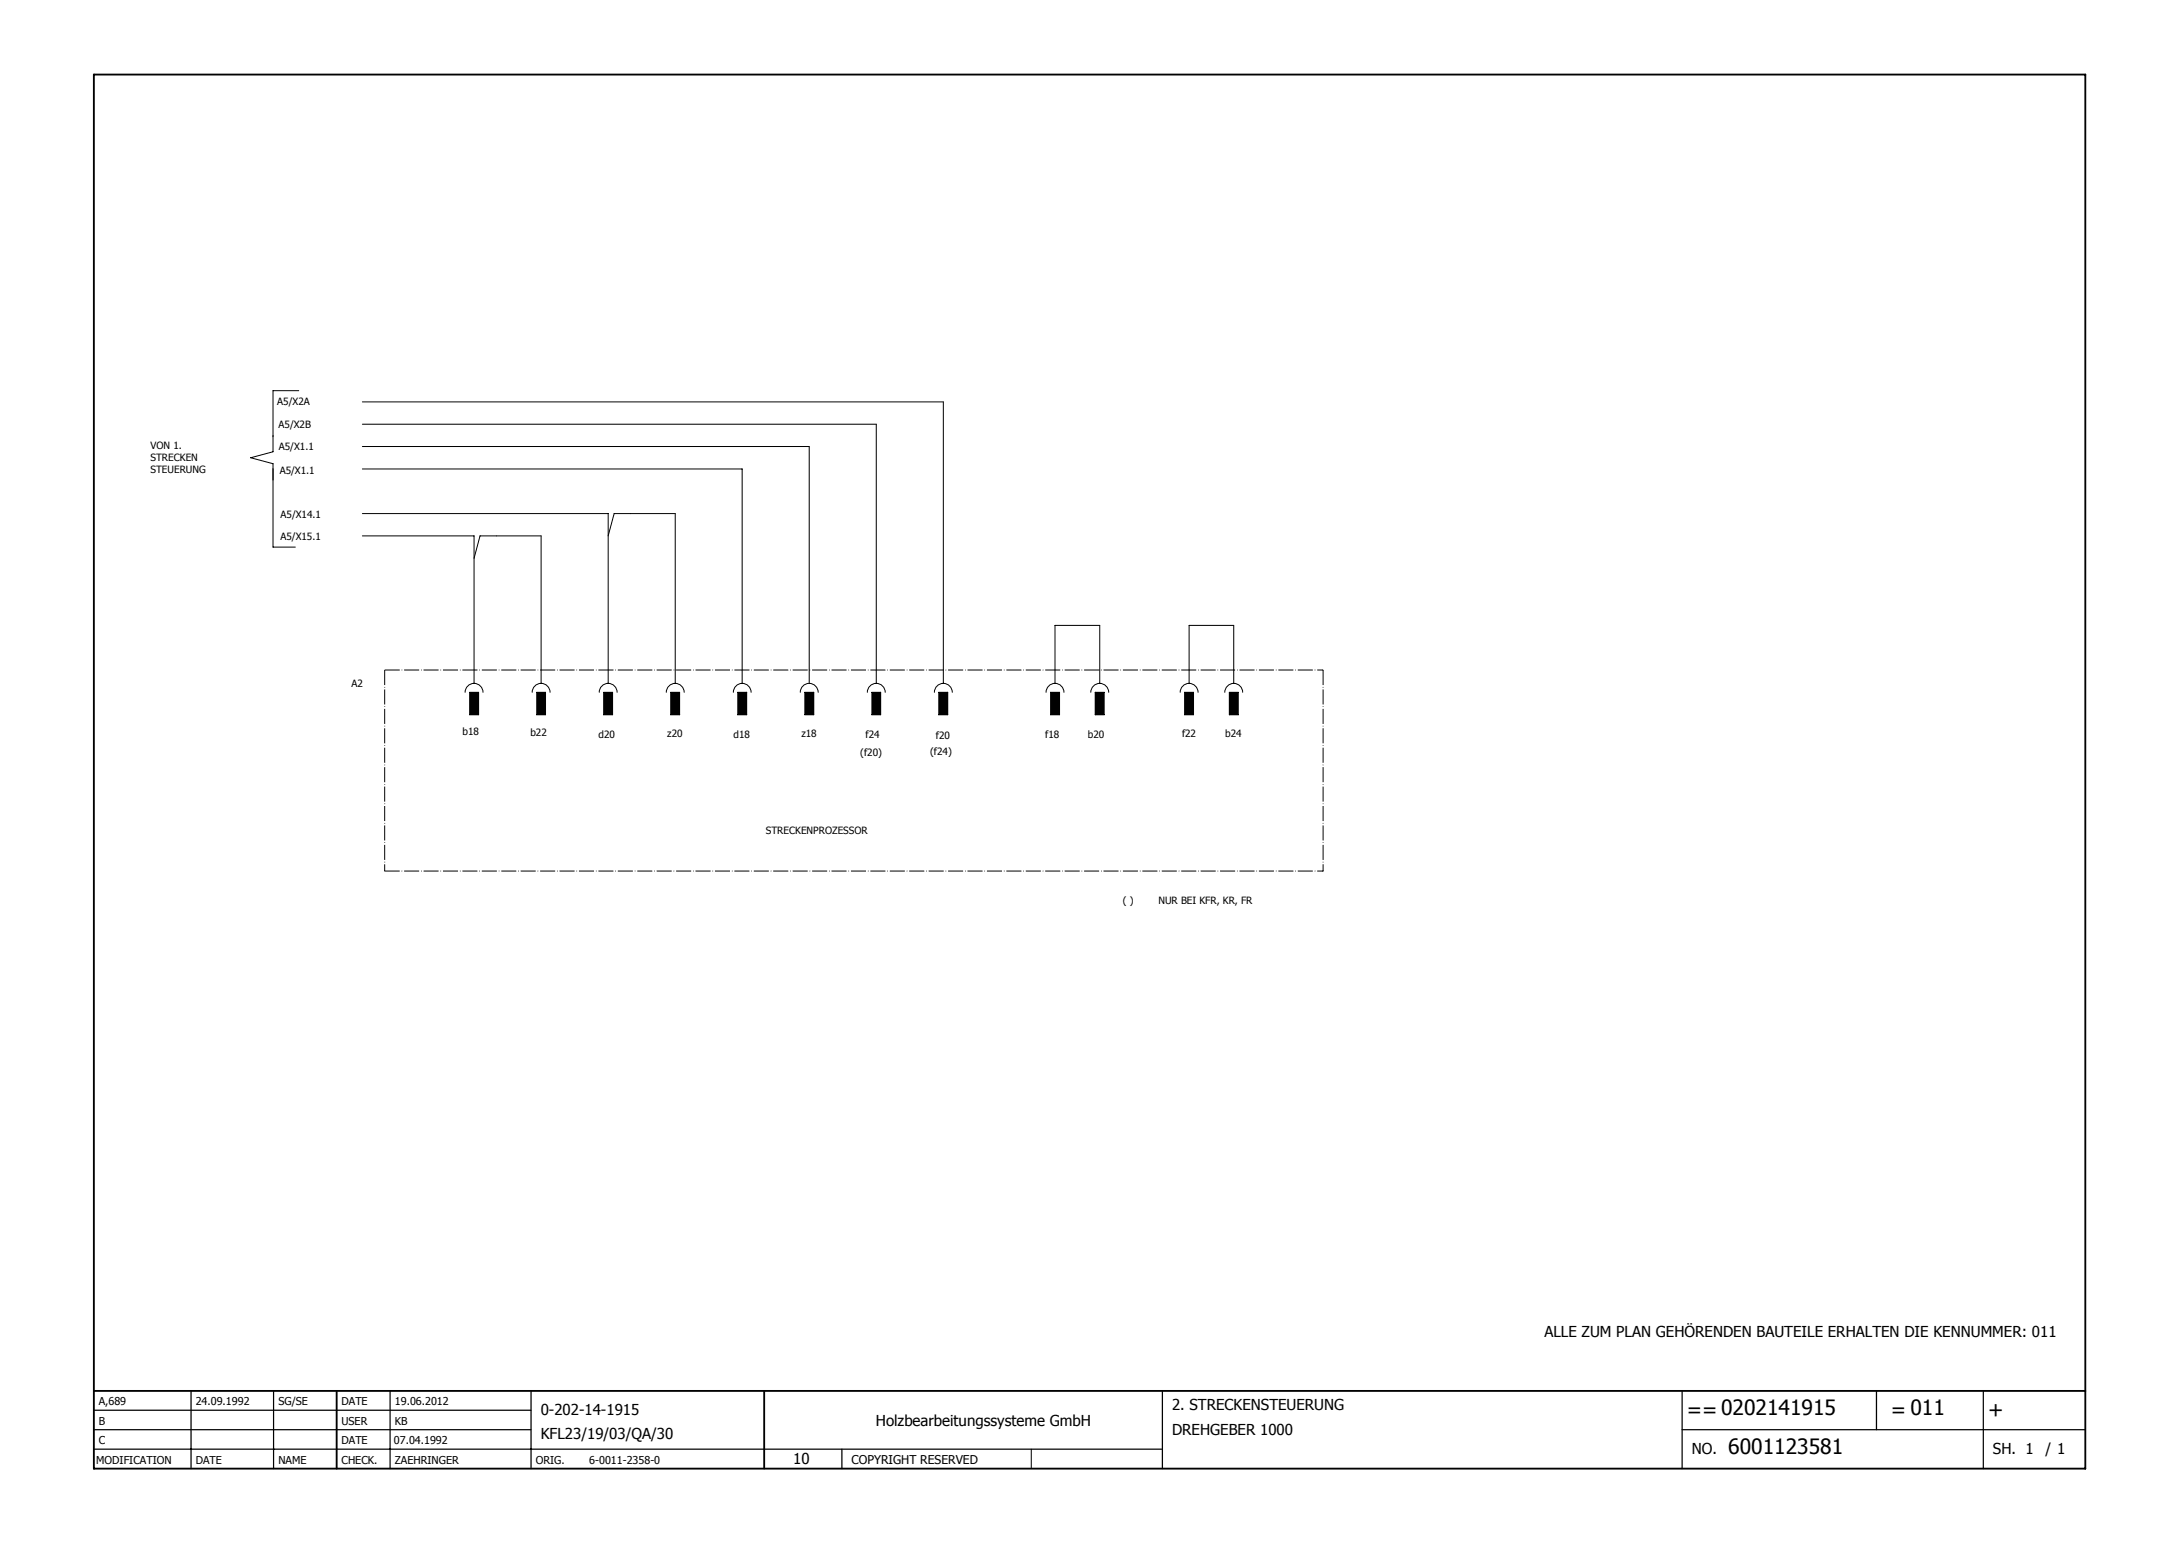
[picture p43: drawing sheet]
<svg xmlns="http://www.w3.org/2000/svg" width="297mm" height="211mm" viewBox="0 0 297 211" stroke-linecap="round" stroke-linejoin="round" font-family="sans-serif">
<defs><g id="words">
<g font-size="2.9">
<text x="230" y="193.2">==0202141915</text>
<text x="257.8" y="193.2">= 011</text>
<text x="271" y="193.2">+</text>
<text x="235.6" y="198.2">6001123581</text>
</g>
<g font-size="2.1">
<text x="210.5" y="182.3">ALLE ZUM PLAN GEHÖRENDEN BAUTEILE ERHALTEN DIE KENNUMMER: 011</text>
<text x="73.7" y="192.9">0-202-14-1915</text>
<text x="73.7" y="196.2">KFL23/19/03/QA/30</text>
<text x="119.4" y="194.4">Holzbearbeitungssysteme GmbH</text>
<text x="159.8" y="192.2">2. STRECKENSTEUERUNG</text>
<text x="159.8" y="195.5">DREHGEBER 1000</text>
<text x="108.1" y="199.5">10</text>
<text x="230.6" y="198.2">NO.</text>
<text x="271.7" y="198.2">SH. 1</text>
<text x="278.8" y="198.2">/ 1</text>
</g>
<text font-size="1.7" x="116.1" y="199.5">COPYRIGHT RESERVED</text>
<g font-size="1.5">
<text x="13.5" y="191.6">A,689</text>
<text x="26.7" y="191.6">24.09.1992</text>
<text x="38" y="191.6">SG/SE</text>
<text x="46.6" y="191.6">DATE</text>
<text x="53.8" y="191.6">19.06.2012</text>
<text x="13.5" y="194.2">B</text>
<text x="13.5" y="196.9">C</text>
<text x="46.6" y="194.2">USER</text>
<text x="46.6" y="196.9">DATE</text>
<text x="53.7" y="196.9">07.04.1992</text>
<text x="53.8" y="194.2">KB</text>
<text x="13.1" y="199.5">MODIFICATION</text>
<text x="26.7" y="199.5">DATE</text>
<text x="38" y="199.5">NAME</text>
<text x="46.6" y="199.5">CHECK.</text>
<text x="53.8" y="199.5">ZAEHRINGER</text>
<text x="73" y="199.5">ORIG.</text>
<text x="80.3" y="199.5">6-0011-2358-0</text>
</g>
<g font-size="1.4">
<text x="37.8" y="55.3">A5/X2A</text>
<text x="38" y="58.4">A5/X2B</text>
<text x="20.5" y="61.2">VON 1.</text>
<text x="20.5" y="62.8">STRECKEN</text>
<text x="20.5" y="64.5">STEUERUNG</text>
<text x="38" y="61.3">A5/X1.1</text>
<text x="38.1" y="64.6">A5/X1.1</text>
<text x="38.2" y="70.7">A5/X14.1</text>
<text x="38.2" y="73.6">A5/X15.1</text>
<text x="47.9" y="93.7">A2</text>
<text x="63.1" y="100.2">b18</text>
<text x="72.3" y="100.3">b22</text>
<text x="81.6" y="100.6">d20</text>
<text x="91" y="100.5">z20</text>
<text x="100" y="100.6">d18</text>
<text x="109.2" y="100.5">z18</text>
<text x="118" y="100.6">f24</text>
<text x="127.6" y="100.8">f20</text>
<text x="142.5" y="100.6">f18</text>
<text x="148.3" y="100.6">b20</text>
<text x="161.1" y="100.5">f22</text>
<text x="167" y="100.5">b24</text>
<text x="117.3" y="103">(f20)</text>
<text x="126.8" y="102.9">(f24)</text>
<text x="104.4" y="113.7">STRECKENPROZESSOR</text>
<text x="153.1" y="123.2">( )</text>
<text x="157.9" y="123.3">NUR BEI KFR, KR, FR</text>
</g>
</g></defs>
<path d="M203 10l-190.4 190.4M12.7 112.2l125.9 88.2" fill="none" stroke="#fff" stroke-width=".14"/>
<path d="M12.8 10.2h271.5v190h-271.5zM12.8 189.6h271.5M45.9 189.6v10.6M104.2 189.6v10.6" fill="none" stroke="#010101" stroke-width=".25"/>
<g fill="none" stroke="#010101" stroke-width=".17">
<path d="M12.8 194.9h59.6M12.8 192.2h59.6M12.8 197.5h145.7M26 189.6v10.6M37.3 189.6v10.6M53.2 189.6v10.6M72.4 189.6v10.6M114.8 197.5v2.7M158.5 189.6v10.6M229.3 194.9h55M229.3 189.6v10.6M255.8 189.6v5.3"/>
<path d="M270.4 189.6v10.6"/>
</g>
<path d="M40.7 53.3h-3.5v6.2M49.4 54.8h79.2M49.4 57.8h70.1M37.2 63.9v10.7h3.1M49.4 60.9h60.9M140.6 197.5v2.7" fill="none" stroke="#010101" stroke-width=".14"/>
<path d="M52.4 91.3v27.4" fill="none" stroke="#010101" stroke-width=".14" stroke-dasharray="2.1 .3 .1 .3" stroke-linecap="butt"/>
<path d="M52.4 118.6h.1l-.1 .2z" fill="#010101"/>
<path d="M52.4 91.3h128" fill="none" stroke="#010101" stroke-width=".14" stroke-dasharray="2.1 .3 .1 .3" stroke-linecap="butt"/>
<path d="M180.2 91.3l.2 .1h-.2z" fill="#010101"/>
<path d="M52.4 118.7h128" fill="none" stroke="#010101" stroke-width=".14" stroke-dasharray="2.1 .3 .1 .3" stroke-linecap="butt"/>
<path d="M180.2 118.7l.2 .1h-.2z" fill="#010101"/>
<path d="M119.5 57.8v33.5M128.6 54.8v36.5M49.4 73.1h15.2v18.2M49.4 70h33.5v21.3M49.4 63.9h51.8v27.4M67.7 73.1h6.1v18.2M85.9 70h6.1v21.3M110.3 60.9v30.4M143.8 91.3v-6h6.1v6M162.1 91.3v-6h6.1v6" fill="none" stroke="#010101" stroke-width=".14"/>
<path d="M180.4 91.3v27.4" fill="none" stroke="#010101" stroke-width=".14" stroke-dasharray="2.1 .3 .1 .3" stroke-linecap="butt"/>
<path d="M180.3 118.6h.1v.2z" fill="#010101"/>
<path d="M64 94.4h1.2v3h-1.2z" fill="none" stroke="#010101" stroke-width=".14"/>
<path d="M64 94.4h1.2v3h-1.2z" fill="#010101"/>
<path d="M63.4 94.4a1.22 1.22 0 0 1 1.2-1.2 1.22 1.22 0 0 1 1.2 1.2M64.6 91.3v1.9M72.5 94.4a1.22 1.22 0 0 1 1.3-1.2 1.22 1.22 0 0 1 1.2 1.2M73.2 94.4h1.2v3h-1.2zM73.8 91.3v1.9" fill="none" stroke="#010101" stroke-width=".14"/>
<path d="M73.2 94.4h1.2v3h-1.2z" fill="#010101"/>
<path d="M100 94.4a1.21 1.21 0 0 1 1.2-1.2 1.21 1.21 0 0 1 1.2 1.2M100.6 94.4h1.2v3h-1.2zM101.2 91.3v1.9" fill="none" stroke="#010101" stroke-width=".14"/>
<path d="M100.6 94.4h1.2v3h-1.2z" fill="#010101"/>
<path d="M82.3 94.4h1.2v3h-1.2z" fill="none" stroke="#010101" stroke-width=".14"/>
<path d="M82.3 94.4h1.2v3h-1.2z" fill="#010101"/>
<path d="M81.7 94.4a1.22 1.22 0 0 1 1.2-1.2 1.22 1.22 0 0 1 1.2 1.2M82.9 91.3v1.9M90.8 94.4a1.22 1.22 0 0 1 1.2-1.2 1.22 1.22 0 0 1 1.3 1.2M91.4 94.4h1.2v3h-1.2zM92 91.3v1.9" fill="none" stroke="#010101" stroke-width=".14"/>
<path d="M91.4 94.4h1.2v3h-1.2z" fill="#010101"/>
<path d="M109.7 94.4h1.2v3h-1.2zM110.3 91.3v1.9" fill="none" stroke="#010101" stroke-width=".14"/>
<path d="M109.7 94.4h1.2v3h-1.2z" fill="#010101"/>
<path d="M109.1 94.4a1.22 1.22 0 0 1 1.2-1.2 1.22 1.22 0 0 1 1.2 1.2M118.2 94.4a1.22 1.22 0 0 1 1.3-1.2 1.22 1.22 0 0 1 1.2 1.2M118.9 94.4h1.2v3h-1.2zM119.5 91.3v1.9" fill="none" stroke="#010101" stroke-width=".14"/>
<path d="M118.9 94.4h1.2v3h-1.2z" fill="#010101"/>
<path d="M127.4 94.4a1.22 1.22 0 0 1 1.2-1.2 1.22 1.22 0 0 1 1.2 1.2M128 94.4h1.2v3h-1.2zM128.6 91.3v1.9" fill="none" stroke="#010101" stroke-width=".14"/>
<path d="M128 94.4h1.2v3h-1.2z" fill="#010101"/>
<path d="M142.6 94.4a1.22 1.22 0 0 1 1.2-1.2 1.22 1.22 0 0 1 1.2 1.2M143.2 94.4h1.2v3h-1.2zM143.8 91.3v1.9" fill="none" stroke="#010101" stroke-width=".14"/>
<path d="M143.2 94.4h1.2v3h-1.2z" fill="#010101"/>
<path d="M148.7 94.4a1.22 1.22 0 0 1 1.2-1.2 1.22 1.22 0 0 1 1.2 1.2M149.3 94.4h1.2v3h-1.2zM149.9 91.3v1.9" fill="none" stroke="#010101" stroke-width=".14"/>
<path d="M149.3 94.4h1.2v3h-1.2z" fill="#010101"/>
<path d="M160.9 94.4a1.22 1.22 0 0 1 1.2-1.2 1.22 1.22 0 0 1 1.2 1.2M161.5 94.4h1.2v3h-1.2zM162.1 91.3v1.9" fill="none" stroke="#010101" stroke-width=".14"/>
<path d="M161.5 94.4h1.2v3h-1.2z" fill="#010101"/>
<path d="M167 94.4a1.22 1.22 0 0 1 1.2-1.2 1.22 1.22 0 0 1 1.2 1.2M167.6 94.4h1.2v3h-1.2zM168.2 91.3v1.9" fill="none" stroke="#010101" stroke-width=".14"/>
<path d="M167.6 94.4h1.2v3h-1.2z" fill="#010101"/>
<path d="M37.2 59.4v2.2l-3 .8 3 .8v2.2M67.7 73.1h-2.3l-.8 3M85.9 70h-2.2l-.8 3.1" fill="none" stroke="#010101" stroke-width=".14"/>
<use href="#words"/>
</svg>
